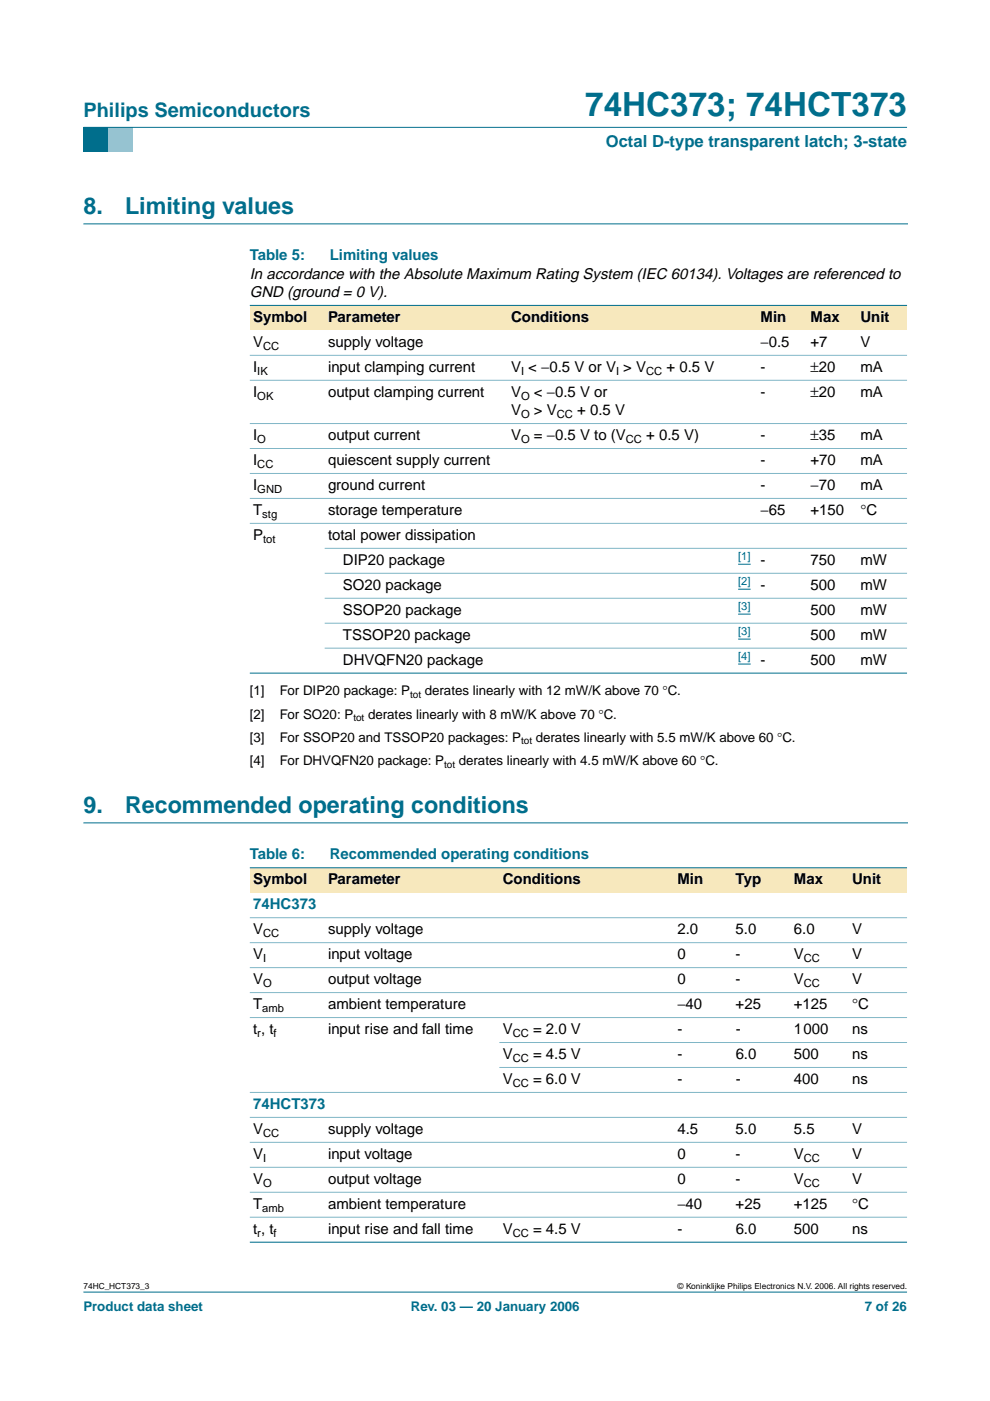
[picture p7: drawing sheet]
<svg xmlns="http://www.w3.org/2000/svg" width="210mm" height="297mm" viewBox="0 0 210 297" stroke-linecap="round" stroke-linejoin="round" font-family="sans-serif">
<defs><g id="words">
<text font-size="7.1" fill="#006e8c" x="124.1" y="24.7">74HC373; 74HCT373</text>
<g font-size="4.9" fill="#006e8c">
<text x="17.7" y="45.5">8.</text>
<text x="26.5" y="45.5">Limiting values</text>
<text x="17.7" y="172.5">9.</text>
<text x="26.5" y="172.5">Recommended operating conditions</text>
</g>
<text font-size="4.2" fill="#006e8c" x="17.7" y="24.9">Philips Semiconductors</text>
<text font-size="3.5" fill="#006e8c" x="128.4" y="31.1">Octal D-type transparent latch; 3-state</text>
<g font-size="3.2" fill="#006e8c">
<text x="53" y="55.2">Table 5:</text>
<text x="69.9" y="55.2">Limiting values</text>
<text x="53" y="182.2">Table 6:</text>
<text x="69.9" y="182.2">Recommended operating conditions</text>
<text x="53.7" y="192.8">74HC373</text>
<text x="53.7" y="235.1">74HCT373</text>
</g>
<g font-size="3.2">
<text x="53" y="59.1">In accordance with the Absolute Maximum Rating System (IEC 60134). Voltages are referenced to</text>
<text x="53" y="63">GND (ground = 0 V).</text>
<text x="53.7" y="68.3">Symbol</text>
<text x="69.5" y="68.3">Parameter</text>
<text x="108.4" y="68.3">Conditions</text>
<text x="161.3" y="68.3">Min</text>
<text x="171.9" y="68.3">Max</text>
<text x="182.4" y="68.3">Unit</text>
<text x="53.7" y="73.6">V</text>
<text x="69.5" y="73.6">supply voltage</text>
<text x="161.3" y="73.6">−0.5</text>
<text x="171.9" y="73.6">+7</text>
<text x="182.4" y="73.6">V</text>
<text x="53.7" y="78.9">I</text>
<text x="69.5" y="78.9">input clamping current</text>
<text x="108.4" y="78.9">V &lt; −0.5 V or V &gt; V</text>
<text x="141.3" y="78.9">+ 0.5 V</text>
<text x="161.3" y="78.9">-</text>
<text x="171.9" y="78.9">±20</text>
<text x="182.4" y="78.9">mA</text>
<text x="53.7" y="84.2">I</text>
<text x="69.5" y="84.2">output clamping current</text>
<text x="108.4" y="88">V</text>
<text x="108.4" y="84.2">V</text>
<text x="113.2" y="84.2">&lt; −0.5 V or</text>
<text x="113.2" y="88">&gt; V</text>
<text x="122.4" y="88">+ 0.5 V</text>
<text x="161.3" y="84.2">-</text>
<text x="171.9" y="84.2">±20</text>
<text x="182.4" y="84.2">mA</text>
<text x="53.7" y="93.3">I</text>
<text x="69.5" y="93.3">output current</text>
<text x="108.4" y="93.3">V</text>
<text x="113.2" y="93.3">= −0.5 V to (V</text>
<text x="137" y="93.3">+ 0.5 V)</text>
<text x="161.3" y="93.3">-</text>
<text x="171.9" y="93.3">±35</text>
<text x="182.4" y="93.3">mA</text>
<text x="53.7" y="98.6">I</text>
<text x="69.5" y="98.6">quiescent supply current</text>
<text x="161.3" y="98.6">-</text>
<text x="171.9" y="98.6">+70</text>
<text x="182.4" y="98.6">mA</text>
<text x="53.7" y="103.9">I</text>
<text x="69.5" y="103.9">ground current</text>
<text x="161.3" y="103.9">-</text>
<text x="171.9" y="103.9">−70</text>
<text x="182.4" y="103.9">mA</text>
<text x="53.7" y="109.2">T</text>
<text x="69.5" y="109.2">storage temperature</text>
<text x="161.3" y="109.2">−65</text>
<text x="171.9" y="109.2">+150</text>
<text x="182.4" y="109.2">°C</text>
<text x="53.7" y="114.5">P</text>
<text x="69.5" y="114.5">total power dissipation</text>
<text x="72.7" y="119.8">DIP20 package</text>
<text x="161.3" y="119.8">-</text>
<text x="171.9" y="119.8">750</text>
<text x="182.4" y="119.8">mW</text>
<text x="72.7" y="125.1">SO20 package</text>
<text x="161.3" y="125.1">-</text>
<text x="171.9" y="125.1">500</text>
<text x="182.4" y="125.1">mW</text>
<text x="72.7" y="130.4">SSOP20 package</text>
<text x="171.9" y="130.4">500</text>
<text x="182.4" y="130.4">mW</text>
<text x="72.7" y="135.7">TSSOP20 package</text>
<text x="171.9" y="135.7">500</text>
<text x="182.4" y="135.7">mW</text>
<text x="72.7" y="141">DHVQFN20 package</text>
<text x="161.3" y="141">-</text>
<text x="171.9" y="141">500</text>
<text x="182.4" y="141">mW</text>
<text x="53.7" y="187.5">Symbol</text>
<text x="69.5" y="187.5">Parameter</text>
<text x="106.6" y="187.5">Conditions</text>
<text x="143.6" y="187.5">Min</text>
<text x="156" y="187.5">Typ</text>
<text x="168.3" y="187.5">Max</text>
<text x="180.7" y="187.5">Unit</text>
<text x="53.7" y="203.4">V</text>
<text x="53.7" y="198.1">V</text>
<text x="69.5" y="198.1">supply voltage</text>
<text x="69.5" y="203.4">input voltage</text>
<text x="143.6" y="198.1">2.0</text>
<text x="143.6" y="203.4">0</text>
<text x="156" y="198.1">5.0</text>
<text x="156" y="203.4">-</text>
<text x="168.3" y="198.1">6.0</text>
<text x="168.3" y="203.4">V</text>
<text x="180.7" y="198.1">V</text>
<text x="180.7" y="203.4">V</text>
<text x="53.7" y="208.7">V</text>
<text x="69.5" y="208.7">output voltage</text>
<text x="143.6" y="208.7">0</text>
<text x="156" y="208.7">-</text>
<text x="168.3" y="208.7">V</text>
<text x="180.7" y="208.7">V</text>
<text x="53.7" y="214">T</text>
<text x="69.5" y="214">ambient temperature</text>
<text x="143.6" y="214">−40</text>
<text x="156" y="214">+25</text>
<text x="168.3" y="214">+125</text>
<text x="180.7" y="214">°C</text>
<text x="53.7" y="219.3">t , t</text>
<text x="69.5" y="219.3">input rise and fall time</text>
<text x="106.6" y="219.3">V</text>
<text x="113" y="219.3">= 2.0 V</text>
<text x="143.6" y="219.3">-</text>
<text x="156" y="219.3">-</text>
<text x="168.3" y="219.3">1000</text>
<text x="180.7" y="219.3">ns</text>
<text x="106.6" y="224.6">V</text>
<text x="113" y="224.6">= 4.5 V</text>
<text x="143.6" y="224.6">-</text>
<text x="156" y="224.6">6.0</text>
<text x="168.3" y="224.6">500</text>
<text x="180.7" y="224.6">ns</text>
<text x="106.6" y="229.9">V</text>
<text x="113" y="229.9">= 6.0 V</text>
<text x="143.6" y="229.9">-</text>
<text x="156" y="229.9">-</text>
<text x="168.3" y="229.9">400</text>
<text x="180.7" y="229.9">ns</text>
<text x="53.7" y="240.4">V</text>
<text x="53.7" y="245.7">V</text>
<text x="69.5" y="240.4">supply voltage</text>
<text x="69.5" y="245.7">input voltage</text>
<text x="143.6" y="240.4">4.5</text>
<text x="143.6" y="245.7">0</text>
<text x="156" y="240.4">5.0</text>
<text x="156" y="245.7">-</text>
<text x="168.3" y="240.4">5.5</text>
<text x="168.3" y="245.7">V</text>
<text x="180.7" y="240.4">V</text>
<text x="180.7" y="245.7">V</text>
<text x="53.7" y="251">V</text>
<text x="69.5" y="251">output voltage</text>
<text x="143.6" y="251">0</text>
<text x="156" y="251">-</text>
<text x="168.3" y="251">V</text>
<text x="180.7" y="251">V</text>
<text x="53.7" y="256.3">T</text>
<text x="69.5" y="256.3">ambient temperature</text>
<text x="143.6" y="256.3">−40</text>
<text x="156" y="256.3">+25</text>
<text x="168.3" y="256.3">+125</text>
<text x="180.7" y="256.3">°C</text>
<text x="53.7" y="261.6">t , t</text>
<text x="69.5" y="261.6">input rise and fall time</text>
<text x="106.6" y="261.6">V</text>
<text x="113" y="261.6">= 4.5 V</text>
<text x="143.6" y="261.6">-</text>
<text x="156" y="261.6">6.0</text>
<text x="168.3" y="261.6">500</text>
<text x="180.7" y="261.6">ns</text>
</g>
<g font-size="2.8">
<text x="53" y="147.4">[1]</text>
<text x="59.3" y="147.4">For DIP20 package: P</text>
<text x="90.1" y="147.4">derates linearly with 12 mW/K above 70 °C.</text>
<text x="53" y="152.4">[2]</text>
<text x="59.3" y="152.4">For SO20: P</text>
<text x="78.1" y="152.4">derates linearly with 8 mW/K above 70 °C.</text>
<text x="53" y="157.3">[3]</text>
<text x="59.3" y="157.3">For SSOP20 and TSSOP20 packages: P</text>
<text x="113.6" y="157.3">derates linearly with 5.5 mW/K above 60 °C.</text>
<text x="53" y="162.2">[4]</text>
<text x="59.3" y="162.2">For DHVQFN20 package: P</text>
<text x="97.3" y="162.2">derates linearly with 4.5 mW/K above 60 °C.</text>
</g>
<g font-size="2.8" fill="#006e8c">
<text x="17.7" y="278">Product data sheet</text>
<text x="87.1" y="278">Rev. 03 — 20 January 2006</text>
<text x="183.4" y="278">7 of 26</text>
</g>
<g font-size="2.4">
<text x="55.8" y="74.1">CC</text>
<text x="54.6" y="79.4">IK</text>
<text x="110.5" y="79.4">I</text>
<text x="130.6" y="79.4">I</text>
<text x="137" y="79.4">CC</text>
<text x="54.6" y="84.7">OK</text>
<text x="110.5" y="84.7">O</text>
<text x="110.5" y="88.6">O</text>
<text x="118.1" y="88.6">CC</text>
<text x="54.6" y="93.9">O</text>
<text x="110.5" y="93.9">O</text>
<text x="132.7" y="93.9">CC</text>
<text x="54.6" y="99.2">CC</text>
<text x="54.6" y="104.5">GND</text>
<text x="55.6" y="109.8">stg</text>
<text x="55.8" y="115.1">tot</text>
<text x="55.8" y="198.7">CC</text>
<text x="55.8" y="204">I</text>
<text x="170.4" y="204">CC</text>
<text x="55.8" y="209.3">O</text>
<text x="170.4" y="209.3">CC</text>
<text x="55.6" y="214.5">amb</text>
<text x="54.6" y="219.8">r</text>
<text x="58" y="219.8">f</text>
<text x="108.7" y="219.8">CC</text>
<text x="108.7" y="225.1">CC</text>
<text x="108.7" y="230.4">CC</text>
<text x="55.8" y="241">CC</text>
<text x="55.8" y="246.3">I</text>
<text x="55.8" y="251.6">O</text>
<text x="170.4" y="246.3">CC</text>
<text x="170.4" y="251.6">CC</text>
<text x="55.6" y="256.9">amb</text>
<text x="54.6" y="262.2">r</text>
<text x="58" y="262.2">f</text>
<text x="108.7" y="262.2">CC</text>
</g>
<g font-size="2.4" fill="#00f">
<text x="156.5" y="118.8">[1]</text>
<text x="156.5" y="124.1">[2]</text>
<text x="156.5" y="129.4">[3]</text>
<text x="156.5" y="134.7">[3]</text>
<text x="156.5" y="140">[4]</text>
</g>
<g font-size="2.1">
<text x="86.9" y="147.9">tot</text>
<text x="74.9" y="152.9">tot</text>
<text x="110.5" y="157.8">tot</text>
<text x="94.1" y="162.7">tot</text>
</g>
<g font-size="1.8">
<text x="17.7" y="273.4">74HC_HCT373_3</text>
<text x="143.7" y="273.4">© Koninklijke Philips Electronics N.V. 2006. All rights reserved.</text>
</g>
</g></defs>
<path d="M17.7 273.9h174.6z" fill="#006e8c" stroke="#006e8c" stroke-width=".21"/>
<path d="M17.7 27h5.3v5.3h-5.3z" fill-rule="evenodd" fill="#006e8c"/>
<path d="M23 27h5.3v5.3h-5.3z" fill-rule="evenodd" fill="#96c4d6"/>
<path d="M17.7 27h174.6z" fill="#006e8c" stroke="#006e8c" stroke-width=".21"/>
<path d="M17.7 47.5h174.7M17.7 174.5h174.7" fill="none" stroke="#006e8c" stroke-width=".21"/>
<g fill="#f7e8bd">
<path d="M53 64.8h15.8v5.2h-15.8z" fill-rule="evenodd"/>
<path d="M68.8 64.8h38.8v5.2h-38.8z" fill-rule="evenodd"/>
<path d="M107.6 64.8h45.9v5.2h-45.9z" fill-rule="evenodd"/>
<path d="M153.5 64.8h7.1v5.2h-7.1z" fill-rule="evenodd"/>
<path d="M160.6 64.8h10.5v5.2h-10.5z" fill-rule="evenodd"/>
<path d="M171.1 64.8h10.6v5.2h-10.6z" fill-rule="evenodd"/>
<path d="M181.7 64.8h10.6v5.2h-10.6z" fill-rule="evenodd"/>
</g>
<path d="M156.5 119.6h2.7M156.5 124.9h2.7M156.5 130.2h2.7M156.5 135.5h2.7M156.5 140.8h2.7" fill="none" stroke="#00f" stroke-width=".21"/>
<g fill="#006e8c" stroke="#006e8c" stroke-width=".21">
<path d="M53 64.8h139.3z"/>
<path d="M53 142.7h139.3z"/>
</g>
<g fill="#80b6c6" stroke="#80b6c6" stroke-width=".21">
<path d="M53 75.3h139.3z"/>
<path d="M53 80.6h139.3z"/>
<path d="M53 89.8h139.3z"/>
<path d="M53 95.1h139.3z"/>
<path d="M53 100.4h139.3z"/>
<path d="M53 105.7h139.3z"/>
<path d="M53 111h139.3z"/>
<path d="M68.8 116.3h123.5z"/>
<path d="M68.8 121.5h123.5z"/>
<path d="M68.8 126.8h123.5z"/>
<path d="M68.8 132.1h123.5z"/>
<path d="M68.8 137.4h123.5z"/>
</g>
<g fill="#f7e8bd">
<path d="M53 184h15.8v5.3h-15.8z" fill-rule="evenodd"/>
<path d="M68.8 184h37.1v5.3h-37.1z" fill-rule="evenodd"/>
<path d="M105.9 184h30v5.3h-30z" fill-rule="evenodd"/>
<path d="M135.9 184h7v5.3h-7z" fill-rule="evenodd"/>
<path d="M142.9 184h12.4v5.3h-12.4z" fill-rule="evenodd"/>
<path d="M155.3 184h12.3v5.3h-12.3z" fill-rule="evenodd"/>
<path d="M167.6 184h12.4v5.3h-12.4z" fill-rule="evenodd"/>
<path d="M180 184h12.3v5.3h-12.3z" fill-rule="evenodd"/>
</g>
<g fill="#006e8c" stroke="#006e8c" stroke-width=".21">
<path d="M53 184h139.3z"/>
<path d="M53 263.4h139.3z"/>
</g>
<g fill="#80b6c6" stroke="#80b6c6" stroke-width=".21">
<path d="M53 194.6h139.3z"/>
<path d="M53 199.9h139.3z"/>
<path d="M53 205.2h139.3z"/>
<path d="M53 210.4h139.3z"/>
<path d="M53 215.7h139.3z"/>
<path d="M105.9 221h86.4z"/>
<path d="M105.9 226.3h86.4z"/>
<path d="M53 231.6h139.3z"/>
<path d="M53 236.9h139.3z"/>
<path d="M53 242.2h139.3z"/>
<path d="M53 247.5h139.3z"/>
<path d="M53 252.8h139.3z"/>
<path d="M53 258.1h139.3z"/>
</g>
<use href="#words"/>
</svg>
